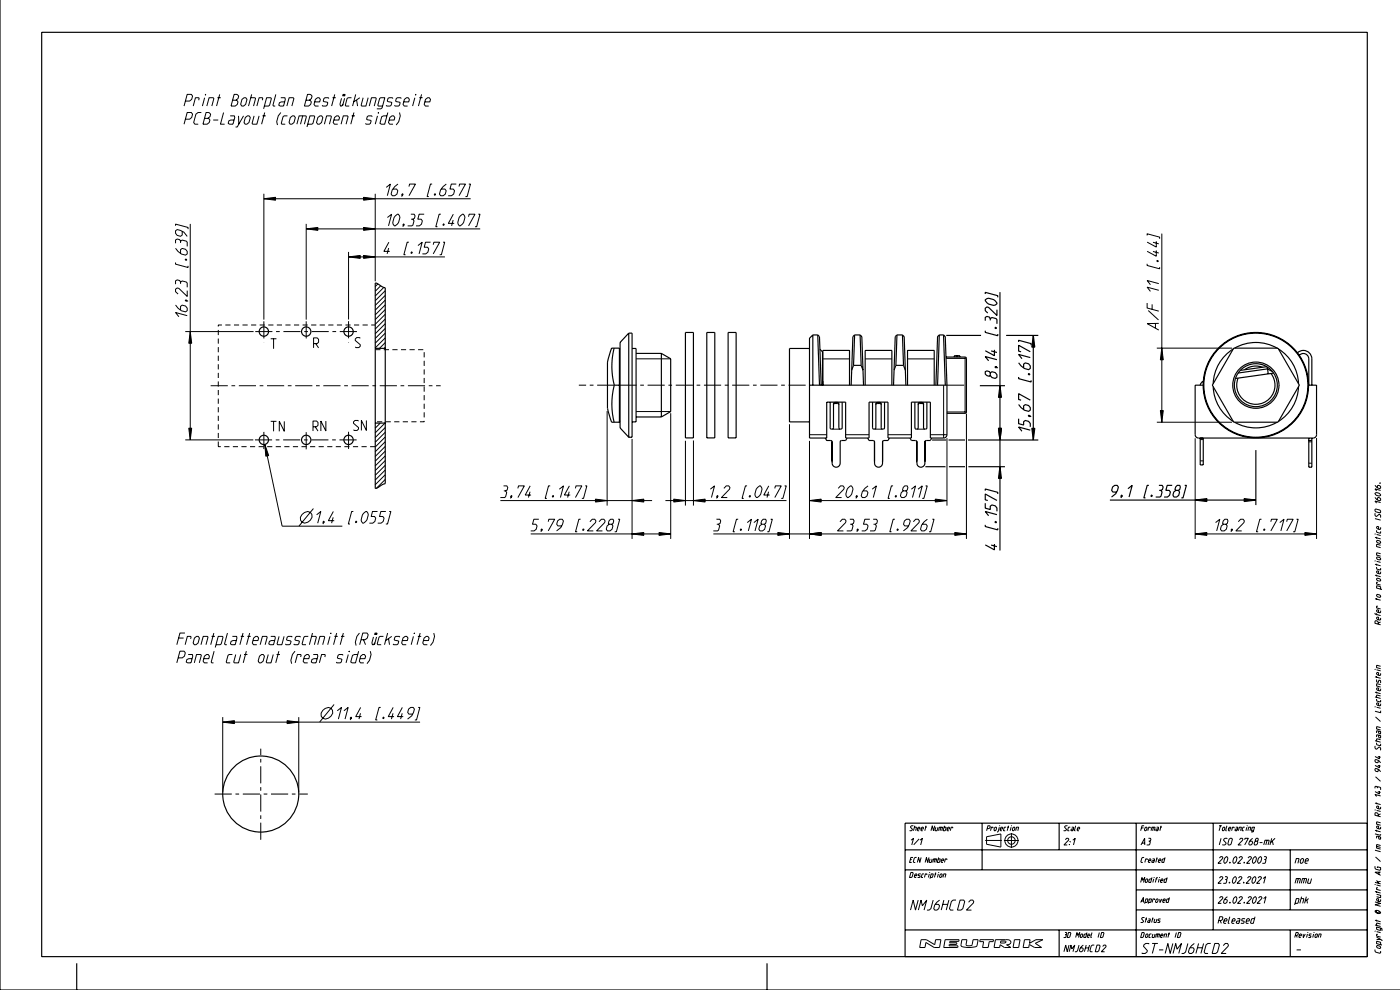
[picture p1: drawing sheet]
<svg xmlns="http://www.w3.org/2000/svg" width="420mm" height="297mm" viewBox="0 0 420 297" stroke-linecap="round" stroke-linejoin="round" font-family="sans-serif">
<g fill="none" stroke="#000" stroke-width=".3">
<path d="M55.6 30.3h1.2l.7-.5 .2-1-.3-.5h-1.3l-.9 3.5M55.6 35.7h1.2l.7-.5 .2-1-.3-.5h-1.3l-.9 3.5M59.6 30v-.7h-1l-.7 2.5M60.4 33.7h-1l-.7 .5-.6 2.5 .3 .5h1M61.3 35.5h1l.7-.5 .2-.8-.7-.5h-.7l-.9 3.5h1.2l.6-.5 .2-.7-.3-.5h-.3M61.4 29.3l-.7 2.5M61.6 28.3v.2zM62 31.8l.7-2.5h1.2l.2 .2-.6 2.3M63.9 36h1.5M65.2 29.3h1M65.9 28.3l-1 3.5M67 33.7l-.9 3.5h1.3"/>
<path d="M69 34.7h1.3l.1 .5-.5 2h-1l-.5-.2 .2-.8 .6-.2h1M69.7 30h1l.7-.5 .2-.7-.6-.5h-.8l-.9 3.5h1.2l.7-.5 .2-.8-.4-.5h-.3M71.5 34.7l.1 2.5M72.6 29.8l.6-.5h.5l.4 .5-.4 1.5-.7 .5h-.5l-.3-.5zM73 34.7l-1.9 3.4h-.5M73.6 35.2l.6-.5h.5l.4 .5-.4 1.5-.7 .5h-.5l-.3-.5zM75.2 29.3h1.2l.2 .2-.6 2.3M75.5 28.3l-1 3.5M76.2 34.7l-.6 2.3 .2 .2h1.2l.7-2.5M78.7 30v-.7h-1l-.7 2.5M78.7 34.7h1M79.3 31.8h1.2l.3-.3 .6-2-.2-.2h-1.3l-.8 3.3"/>
<path d="M79.4 33.7l-1 3.5M82.7 28.3l-.9 3.2 .2 .3h.5M84.2 29.3h1.2l.2 .5-.6 2h-1l-.4-.3 .2-.7 .6-.3h1M84.2 33.7l-.8 1-.4 1.8 .2 1M86 31.8l.7-2.5h1.2l.2 .2-.6 2.3M86.2 34.7h-1l-.3 .3-.6 2 .2 .2h1M87.1 35.2l.6-.5h.5l.4 .5-.4 1.5-.7 .5h-.5l-.3-.5zM89 37.2l.7-2.5h2l.2 .3-.6 2.2M90.8 34.7l-.7 2.5M91.7 30h1l.7-.5 .2-.7-.6-.5h-.8l-.9 3.5h1.2l.7-.5 .2-.8-.4-.5h-.3M92.3 37.2h1.2l.3-.2 .6-2-.2-.3h-1.3l-.9 3.4M94.4 30.5h1.5l.2-.7-.4-.5h-.5l-.6 .5-.4 1.5 .3 .5h1"/>
<path d="M95.3 35.2l.6-.5h.5l.4 .5-.4 1.5-.6 .5h-.5l-.4-.5zM97.3 37.2l.6-2.5h1.3l.2 .3-.6 2.2M98.6 29.5l-.2-.2h-1l-.3 .2-.2 .8 1.4 .5-.2 .7-.3 .3h-1l-.2-.3M99.7 29.3h1M100.1 36h1.5l.2-.8-.4-.5h-.5l-.6 .5-.4 1.5 .4 .5h1M100.4 28.3l-1 3.5M102.3 37.2l.6-2.5h1.3l.2 .3-.6 2.2M102.4 29.5l-.5 1.7 .2 .6h.3l.5-.6M102.9 28.3h.2l-.1 .4h-.2zM103.3 28.3h.2l-.1 .4h-.3zM103.3 29.5l-.6 2.3M105.4 29.3h-1l-.3 .2-.6 2 .2 .3h1"/>
<path d="M105.4 34.7h1M106.1 33.7l-.9 3.5M106.7 28.3l-1 3.5M106.9 30l.3 1.8M107.9 29.3l-1.8 1.2M108.9 29.3l-.6 2.2 .2 .3h1.2l.7-2.5M110.7 31.8l.7-2.5h1.2l.2 .2-.6 2.3M111.6 35l-.2-.3h-1l-.3 .3-.2 .7 1.4 .5-.2 .8-.3 .2h-1l-.2-.2M113.2 34.7l-.7 2.5M113.5 33.7l-.1 .3zM114.7 31.8h-1.2l-.2-.3 .5-2 .3-.2h1.3l-.8 3-.3 .3h-1.3M116.3 33.7l-.9 3.5h-1l-.5-.2 .6-2 .5-.3h1"/>
<path d="M116.7 36h1.5l.2-.8-.4-.5h-.5l-.6 .5-.4 1.5 .4 .5h1M117.8 29.5l-.2-.2h-1l-.3 .2-.2 .8 1.4 .5-.2 .7-.3 .3h-1l-.2-.3M119.8 33.7l.2 1-.4 1.8-.8 1M120.3 29.5l-.2-.2h-1l-.3 .2-.2 .8 1.4 .5-.2 .7-.3 .3h-1l-.2-.3M121.1 30.5h1.5l.2-.7-.4-.5h-.5l-.6 .5-.4 1.5 .3 .5h1M124.4 29.3l-.7 2.5M124.7 28.3l-.1 .2zM125.7 29.3h1M126.4 28.3l-.9 3.5M127.4 30.5h1.5l.2-.7-.4-.5h-.5l-.6 .5-.4 1.5 .4 .5h1M79.1 59.6l3.5-.5v.9zM79.1 58.1v37.7"/>
<path d="M79.1 59.6h62M109 59.1l3.5 .5-3.5 .4zM112.5 58.1v26.2M115.8 56.2l1.3-1-1 3.5M119.3 55.2l-.9 .7-.8 1-.3 1.3 .3 .5h.8l.6-.5 .3-1-.4-.5h-1.1M120.6 58.2h.2l-.3 .3zM120.8 58.3l-.4 .6M122.6 55.9l.2-.7h1.8l-2 3.5M129.6 55.2h-.5l-1 3.7h.5M130.4 58.1l.2 .2-.3 .2zM133.8 55.2l-.9 .7-.8 1-.3 1.3 .3 .5h.8l.6-.5 .3-1-.4-.5h-1.1M136.8 55.2h-1.5l-.4 1.5h1l.4 .5-.3 1-.6 .5h-1"/>
<path d="M137.6 55.9l.2-.7h1.8l-2 3.5M140.6 55.2h.5l-1 3.7h-.5M52.6 74.4l.8 1 1 .7 1.2 .4 .5-.4v-.8l-.5-.6-1-.3-.5 .4v1.1M52.6 78.7v.5l3.8 1v-.5M52.6 67.7v-.5l3.8 1v.5M54.1 72.8v-.5l.5-.4 1.3 .4 .2 .3v1.2M54.1 72.3l-.2-.5-.8-.2-.5 .3v1M54.6 69.4v1l-.5 .4-1-.3-.5-.6v-.7l.5-.4 1 .3 1 .5 1 1.2M55.6 77.7h.2l.2 .3h-.3zM57 67.1v64.7M91.8 68.6l3.5-.4v.8zM91.8 67.1v28.7"/>
<path d="M91.8 68.6h52.2M104.5 77l3.5-.4v.8zM104.5 75.5v20.2M104.5 77h28.9M109 76.6l3.5 .4-3.5 .4zM109 68.2l3.5 .4-3.5 .4zM116.2 65.2l1.2-1-.9 3.5M116.5 74.3l-.4 1.8M116.6 72.6l-1.5 2.7h1.8M118.6 64.7l.6-.5h.2l.4 .5a2.7 2.7 0 0 1-1.3 3h-.3l-.3-.5-.1-.5 .4-1.5zM121 67.2l.2-.1v.3l-.3 .1zM121.2 67.4l-.4 .5"/>
<path d="M122.6 72.6h-.5l-1 3.7h.5M123.2 64.2h1l.3 .5-.2 .7-.5 .3M123.3 65.7h.5l.3 .5-.3 1.2-.3 .3h-1.3M123.4 75.5l.2 .3-.3 .1zM125.3 73.6l1.3-1-.9 3.5M127.2 64.2h-1.5l-.4 1.5h1l.3 .5-.2 1-.7 .5h-1M129.1 72.6h-1.5l-.4 1.5h1l.4 .5-.3 1-.6 .5h-1M129.9 73.3l.2-.7h1.8l-2 3.5M132.2 64.2h-.5l-1 3.7h.5M132.9 72.6h.5l-1.1 3.7h-.5M133 67.1l.2 .2-.3 .2zM135.9 65.9l-.5 1.8"/>
<path d="M135.9 64.2l-1.5 2.7h1.8M138.1 64.7l.6-.5h.2l.4 .5a2.69 2.69 0 0 1-1.3 3h-.3l-.3-.5-.1-.5 .4-1.5zM140.5 64.9l.2-.7h1.7l-1.9 3.5M143.4 64.2h.5l-1 3.7h-.5M344 79.1v.5l3.7 1v-.5M344 70.6v-.5l3.7 1v.5M345.7 75.4l1.8 .4M345.7 72.6l1.8 .5M346.7 75v1.8l-2.7-1.5M346.7 72.3v1.7l-2.7-1.4M346.9 78.1h.2l.2 .3h-.2zM348.4 70v56.5"/>
<path d="M52.6 91.4l.8 1 1 .7 1.2 .4 .5-.4v-.8l-.5-.6-1-.3-.5 .4v1.1M54.1 85.1v-.5l.5-.4 1.3 .3 .2 .3v1.3M54.1 84.6l-.2-.5-.8-.2-.5 .3v1M55.5 99.4h20.5M55.6 89.9h.2l.2 .3zM55.8 89.9l.6 .4M56.1 94.6l-3.5-.9 1 1.2M56.1 87.1v1.7l-2.5-2.4-.5-.1-.5 .4v.7l.8 .7M57 99.4l.5 3.5h-.9zM113.3 85.1l-.8 .8M114.2 85.7l-1.7 1.6M115.1 86.1l-2.6 2.6"/>
<path d="M115.5 87.1l-3 3M115.5 88.5l-3 3M115.5 89.9l-3 3M115.5 91.4l-3 3M115.5 92.8l-3 3M115.5 94.2l-3 3M115.5 95.6l-3 3M115.5 97l-3 3M115.5 98.4l-3 3M115.5 99.8l-3 3M344 90.8v1.5l3.5 .9M344.3 93.1l3.1 2.8"/>
<path d="M345.5 91.2v1.5M346.5 97v1.3M347.5 96.9l-3.5 .1 3.5 1.9M347.5 87l-3.5-.9 1 1.2M347.5 85l-3.5-.9 1 1.2M81.2 101.5h1.7M82 101.5v3M94 103h1.1l.4-.5v-.8l-.4-.4h-1.1v3M94.7 103l.8 1.3M108 101.4l-.2-.2h-.8l-.5 .4v.4l1.5 1.3v.4l-.4 .5h-.9l-.2-.2M115.5 101.3l-3 3M115.5 102.7l-1.7 1.7"/>
<path d="M115.5 104.1l-.3 .3M190.7 107.5h10.4M246.7 107.6h8M259.4 107.6h8M272.1 107.6h8M283 115.4v15.9M283.7 107.4h6.1M289.4 107v16.9M346.9 104.3h22.5M348.4 104.3l.4 3.5h-.9zM55.5 131.8h20.4M56.6 128.3h.9l-.5 3.5z"/>
<path d="M79.4 133.2l1.2 3.3-.9 .2zM79.4 133.2l5.2 24.5h18.1M81.2 126.3h1.7M82 126.3v3M85.2 126.3v3l-1.5-3v3M93.9 127.9h1l.5-.4v-.9l-.5-.4h-1v3M94.5 127.9l.9 1.3M97.7 126.2v3l-1.5-3v3M107.5 126.2l-.2-.2h-.9l-.4 .4v.5l1.5 1.2v.5l-.4 .4h-.9l-.2-.2M109.9 126v3l-1.5-3v3M112.6 126.8l-.1 .1M114 126.8l-1.5 1.5"/>
<path d="M115.4 126.8l-2.9 2.9M115.5 128.1l-3 3M115.5 129.5l-3 3M115.5 131l-3 3M115.5 132.4l-3 3M115.5 133.8l-3 3M115.5 135.2l-3 3M115.5 136.6l-3 3M115.5 138l-3 3M115.5 139.4l-3 3M182.1 123.2v28.3M189.5 131.5v30"/>
<path d="M190.7 123.3h10.4M201.1 123.8v37.7M205.5 132.1v19.4M207.9 132v19.5M236.7 127.1v34.4M242.7 130.3h5.2M242.7 132.1v29.4M249.5 128.6h2.4M250.3 120.6v.3M251.1 120.6v.3M253.6 130.3h7M262.2 128.6h2.4"/>
<path d="M263 120.6v.3M263.8 120.6v.3M266.3 130.3h7M274.9 128.6h2.4M275.7 120.6v.3M276.5 120.6v.3M279 130.3h5M284 123.5h5.8M284 131.3v20.2M289.8 124v37.5M346.9 126.5h22.5M347.9 123h.9l-.4 3.5z"/>
<path d="M358.4 131.3v30.2M359.9 138.1h.9M359.9 131.7h.9M392.5 138.8h.9M392.5 132.4h.9M394.8 131.3v30.2M90.6 154.2l.7-.6 1-.3 .8 .3 .4 .6a2.14 2.14 0 0 1-2.9 2.3l-.5-.6v-.9zM94 152.4l-4.3 5.3M94.9 154.3l1.3-1-.9 3.5M97 156.3l.2 .1-.3 .2zM97.2 156.4l-.4 .6M99.9 155l-.5 1.8"/>
<path d="M100 153.3l-1.5 2.7h1.7M106 153.3h-.5l-1 3.7h.5M106.8 156.2l.2 .2-.4 .2zM109.1 153.8l.6-.5h.3l.3 .5a2.69 2.69 0 0 1-1.3 3h-.2l-.4-.5-.1-.5 .4-1.5zM113.2 153.3h-1.5l-.4 1.5h1l.4 .5-.3 1-.6 .5h-1M115.5 140.9l-3 3M115.5 142.3l-3 3M115.5 143.7l-2.6 2.6M115.7 153.3h-1.5l-.4 1.5h1l.4 .5-.3 1-.6 .5h-1M116.7 153.3h.5l-1 3.7h-.5M150 150h45.5M151 145.6h1l.3 .5-.2 .8-.5 .2"/>
<path d="M151.1 147.1h.5l.3 .5-.3 1.3-.3 .2h-1.3M153.3 148.6l.2-.1v.3l-.3 .1zM153.5 148.8l-.4 .6M155.3 146.4l.2-.8h1.7l-1.9 3.5M158.9 147.4l-.4 1.7M159 145.6l-1.5 2.8h1.7M161.6 155.6h-1.5l-.4 1.5h1l.3 .5-.2 1-.7 .5h-1M162.4 158.6l.2-.1v.3l-.3 .1zM162.6 158.8l-.4 .6M164.4 156.4l.2-.8h1.7l-1.9 3.5M165 145.6h-.5l-1 3.8h.5M165.8 148.5l.2 .3-.3 .1z"/>
<path d="M167.7 146.6l1.3-1-1 3.5M168.4 157.6h-1.1l-.4-.5 .3-1 .6-.5h.8l.3 .5-.2 1-.5 1-1.3 1M170.7 147.4l-.5 1.7M170.7 145.6l-1.5 2.8h1.8M172.5 146.4l.2-.8h1.8l-2 3.5M174.1 155.6h-.5l-1 3.8h.5M174.9 158.5l.2 .2-.3 .2zM175.5 145.6h.5l-1 3.8h-.5M176.9 156.4l.7-.8h.7l.4 .5-.1 .5-2.5 2.5h1.8M178.6 149.6l3.5 .4-3.5 .5zM179.6 156.4l.7-.8h.8l.3 .5-.1 .5-2.4 2.5h1.7M182.7 157.1l-.3-.2 .2-.8 .5-.5h.7l.2 .5-.2 .8-.4 .2 .4 .5-.3 1-.6 .5h-.8l-.3-.5 .2-1 .7-.5h.7"/>
<path d="M185.3 155.6h.5l-1 3.8h-.5M189.5 150l3.5-.4v.9zM197.6 159.6l3.5 .4-3.5 .5zM199.5 150h36.3M202 149.6l3.5 .4-3.5 .5zM207.9 150l3.5-.4v.9zM213 146.6l1.3-1-1 3.5M214.8 155.6h1l.3 .5-.2 .8-.5 .2M214.9 157.1h.5l.4 .5-.3 1.3-.4 .2h-1.2M215 148.6l.2-.1 .1 .3-.3 .1zM215.3 148.8l-.5 .6M217.1 146.4l.7-.8h.7l.4 .5-.1 .5-2.5 2.5h1.8"/>
<path d="M221.3 155.6h-.5l-1 3.8h.5M222.1 158.5l.2 .2-.3 .2zM224 145.6h-.5l-1 3.8h.5M224.1 156.6l1.2-1-.9 3.5M224.8 148.5l.2 .3-.3 .1zM226.1 156.6l1.2-1-.9 3.5M227.1 146.1l.7-.5h.2l.4 .5a2.7 2.7 0 0 1-1.3 3h-.3l-.3-.5-.2-.5 .5-1.5zM228.4 157.1l-.2-.2 .2-.8 .4-.5h.8l.2 .5-.2 .8-.4 .2 .4 .5-.3 1-.7 .5h-.7l-.4-.5 .3-1 .6-.5h.8M230.5 147.4l-.5 1.7M230.5 145.6l-1.5 2.8h1.8M231.1 155.6h.5l-1 3.8h-.5M232.3 146.4l.2-.8h1.8l-2 3.5"/>
<path d="M233.2 159.6l3.5 .4-3.5 .5zM235.3 145.6h.5l-1 3.8h-.5M242.7 150l3.5-.4v.9zM242.7 150h41.3M251.3 146.4l.7-.8h.8l.4 .5-.2 .5-2.4 2.5h1.8M251.9 156.4l.7-.8h.7l.4 .5-.1 .5-2.5 2.5h1.8M254.4 146.1l.6-.5h.3l.4 .5a2.69 2.69 0 0 1-1.3 3h-.3l-.4-.5-.1-.5 .4-1.5zM254.8 155.6h1l.3 .5-.2 .8-.5 .2M254.9 157.1h.5l.4 .5-.3 1.3-.4 .2h-1.2M256.8 148.6l.2-.1v.3l-.3 .1zM257 148.8l-.4 .6M257.1 158.6l.2-.1v.3l-.3 .1z"/>
<path d="M257.3 158.8l-.4 .6M260.3 145.6l-1 .8-.7 1-.4 1.2 .4 .5h.8l.6-.5 .3-1-.4-.5h-1.1M260.8 155.6h-1.5l-.4 1.5h1l.4 .5-.3 1-.6 .5h-1M261.5 146.6l1.3-1-.9 3.5M261.8 155.6h1l.3 .5-.2 .8-.5 .2M261.9 157.1h.5l.4 .5-.3 1.3-.4 .2h-1.2M267.8 145.6h-.5l-1 3.8h.5M268.3 155.6h-.5l-1 3.8h.5M268.6 148.5l.2 .2-.3 .2zM269.1 158.5l.2 .2-.3 .2zM270.9 147.1l-.3-.2 .2-.8 .5-.5h.7l.2 .5-.2 .8-.4 .2 .4 .5-.3 1-.6 .5h-.7l-.4-.5 .3-1 .6-.5h.7M272.4 157.6h-1.1l-.4-.5 .3-1 .6-.5h.8l.3 .5-.7 2-1.3 1"/>
<path d="M273.3 146.6l1.2-1-.9 3.5M273.9 156.4l.7-.8h.7l.4 .5-.1 .5-2.5 2.5h1.8M275.3 146.6l1.2-1-.9 3.5M277.5 145.6h.5l-1 3.8h-.5M278.1 155.6l-1 .8-.7 1-.4 1.2 .4 .5h.7l.7-.5 .2-1-.3-.5h-1.1M279.6 155.6h.5l-1 3.8h-.5M280.5 149.6l3.5 .4-3.5 .5zM286.3 159.6l3.5 .4-3.5 .5zM364.5 156.6l1.3-1-1 3.5M366.9 157.1l-.3-.2 .2-.8 .5-.5h.7l.2 .5-.2 .8-.4 .2 .4 .5-.3 1-.6 .5h-.8l-.3-.5 .2-1 .7-.5h.7M369.3 158.6l.2 .1-.3 .2zM369.5 158.8l-.4 .6"/>
<path d="M371.3 156.4l.7-.8h.8l.3 .5-.1 .5-2.4 2.5h1.7M378.3 155.6h-.5l-1 3.8h.5M379.1 158.5l.2 .2-.3 .2zM381.1 156.4l.2-.8h1.7l-1.9 3.5M383.8 156.6l1.2-1-.9 3.5M385.8 156.4l.2-.8h1.8l-2 3.5M388.8 155.6h.5l-1 3.8h-.5M391.3 159.6l3.5 .4-3.5 .5zM412.4 160.1h.1M412.3 152.7l.2-.2 1.3 .4 .2 .6-.2 .2-1.3-.3zM412.3 149.1a1.32 1.32 0 0 0 1.7 .8l-.2-.7-.5-.1-.3 .2v.5M412.3 147.8l.2-.1a1.3 1.3 0 0 1 1.5 .6l-.2 .3a1.3 1.3 0 0 1-1.5-.6z"/>
<path d="M412.3 145.4a1.32 1.32 0 0 0 1.7 .8l-.2-.6-.5-.2-.3 .2v.5M412.3 155.4l1.7 .5M412.4 153.8l-.1 .6 .2 .3 .3 .1 .7-.7 .3 .1 .2 .3-.1 .6M412.8 158.9l.1 .6 1 .3 .1-.6M413.7 144.7l.2 .1zM414 158v.5l-.2 .2-.8-.2-.2-.6h.6v.7M414 150.6l-1.7-.4 .5 .6M414 147l-1.7-.5 .5 .6M159.1 160h42M189.5 160l3.5-.4v.9zM213.9 160h75.9M242.7 160l3.5-.4v.9z"/>
<path d="M358.4 160l3.5-.4v.9zM358.4 160h36.4M412.4 168.1h.1M412.3 179.4l1.7 .5M412.3 172.4l1.7 .4M412.3 169.1l1.7 .5M412.3 161l1.7 .5M412.8 178.3l.2-.2 .8 .2 .2 .6-.2 .1-.8-.2zM412.8 173.4l.2-.1 .8 .2 .2 .5-.2 .2-.8-.2zM412.8 169.9l.1 .7 1 .2 .1-.6M412.8 167.1l.2-.2 .8 .2 .2 .6-.2 .1-.8-.2zM412.8 162.1l.2-.2 .8 .2 .2 .6-.2 .2-.8-.2z"/>
<path d="M412.8 160.9v.5M412.8 168.9v.5M412.8 172.2v.5M412.8 179.3v.5M412.8 168.2l1.2 .3M412.8 160.2l1.2 .3M413.1 174.5h-.3v.5l1.2 .3M414 176.6l-.1-.8-1.1-.2v.6l1.6 .5M414 171.3v.5l-.2 .2-.8-.2-.2-.5 .6-.1v.7M414 166l-1.2-.3v.7l1.2 .3M414 163.4l-1.2-.2v.6l1.2 .3M53.4 197.1h1.3l.6-.5 .3-1-.4-.5h-1.2l-1 3.5"/>
<path d="M53.6 191.2h1.5M55.5 189.7h-1.5l-1 3.5M56.4 196.1h1.3l.1 .5-.5 2h-1l-.5-.2 .2-.8 .6-.2h1M57.2 191.5v-.8h-1l-.7 2.5M58.3 198.6l.6-2.5h1.3l.2 .3-.6 2.2M58.3 191.2l.6-.5h.5l.4 .5-.4 1.5-.6 .5h-.5l-.4-.5zM60.3 193.2l.6-2.5h1.3l.2 .3-.6 2.2M61.1 197.4h1.5l.2-.8-.4-.5h-.5l-.6 .5-.4 1.5 .4 .5h1M63.4 190.7h1M64.1 189.7l-.9 3.5M64.2 195.1l-.9 3.3 .2 .2h.5M64.8 193.2h1.2l.3-.2 .6-2-.2-.3h-1.3l-.9 3.3"/>
<path d="M68.2 189.7l-.9 3.3 .2 .2h.5M69.7 190.7h1.2l.2 .5-.6 2h-1l-.4-.2 .2-.8 .6-.2h1M69.7 196.1h-1l-.3 .3-.6 2 .2 .2h1M70.7 196.1l-.6 2.3 .2 .2h1.2l.7-2.5M72.2 190.7h1M72.9 189.7l-1 3.5M73.2 196.1h1M73.9 195.1l-1 3.5M74.2 190.7h1M74.9 189.7l-1 3.5M75.9 192h1.5l.2-.8-.4-.5h-.5l-.6 .5-.4 1.5 .3 .5h1M77.8 196.6l.6-.5h.5l.4 .5-.4 1.5-.6 .5h-.5l-.4-.5z"/>
<path d="M78 193.2l.7-2.5h1.2l.2 .3-.6 2.2M80.4 196.1l-.6 2.3 .2 .2h1.3l.6-2.5M81.2 190.7h1.2l.2 .5-.6 2h-1l-.4-.2 .2-.8 .6-.2h1M82.9 196.1h1M83.6 195.1l-.9 3.5M83.7 190.7l-.6 2.3 .2 .2h1.2l.7-2.5M87.6 191l-.2-.3h-1l-.3 .3-.2 .7 1.4 .5-.2 .8-.3 .2h-1l-.2-.2M88.5 195.1l-.8 1-.5 1.8 .3 1M90.1 191l-.2-.3h-1l-.3 .3-.2 .7 1.4 .5-.2 .8-.3 .2h-1l-.2-.2M90.2 196.9v-.8h-1l-.7 2.5M91.1 197.4h1.5l.2-.8-.4-.5h-.5l-.6 .5-.4 1.5 .4 .5h1M92.4 190.7h-1l-.3 .3-.5 2 .2 .2h1"/>
<path d="M93.4 190.7h1.3l.2 .3-.6 2.2M93.7 189.7l-.9 3.5M93.9 196.1h1.3l.1 .5-.5 2h-1l-.5-.2 .2-.8 .6-.2h1M95.3 193.2l.6-2.5h1.3l.2 .3-.6 2.2M97.4 196.9v-.8h-1l-.6 2.5M98.9 190.7l-.6 2.5M99.2 189.7l-.1 .3zM100.3 190.7h1M101 189.7l-1 3.5M102.3 190.7h1M102.9 196.4l-.2-.3h-1l-.3 .3-.2 .7 1.3 .5-.2 .8-.3 .2h-1l-.2-.2M103 189.7l-1 3.5"/>
<path d="M104.4 196.1l-.6 2.5M104.7 195.1l-.1 .3zM107.5 195.1l-.9 3.5h-1l-.4-.2 .5-2 .6-.3h1M107.8 189.7l-.8 1-.4 1.8 .2 1M107.9 197.4h1.5l.2-.8-.3-.5h-.5l-.7 .5-.4 1.5 .4 .5h1M108.3 191.7h1.2l.6-.5 .3-1-.4-.5h-1.2l-.9 3.5M109 191.7l.6 1.5M111 195.1l.3 1-.5 1.8-.8 1M112 190.9l-.5 1.7 .2 .6h.3l.4-.6M112.5 189.7h.2l-.1 .5h-.3zM112.8 189.7h.3l-.1 .5h-.3zM112.9 190.9l-.6 2.3"/>
<path d="M115 190.7h-1l-.3 .3-.6 2 .2 .2h1M116.2 189.7l-.9 3.5M116.5 191.5l.3 1.7M117.5 190.7l-1.9 1.3M119.9 191l-.2-.3h-1l-.3 .3-.2 .7 1.4 .5-.2 .8-.3 .2h-1l-.2-.2M120.6 192h1.5l.2-.8-.3-.5h-.5l-.7 .5-.4 1.5 .4 .5h1M124 190.7l-.7 2.5M124.2 189.7v.3zM125.3 190.7h1M126 189.7l-.9 3.5M127 192h1.5l.2-.8-.4-.5h-.5l-.6 .5-.4 1.5 .3 .5h1M130.1 189.7l.2 1-.5 1.8-.7 1"/>
<path d="M412.3 183.7l.1 .4 1.6 .4M412.8 183.8v.6M413.1 181.7h-.3v.5l1.2 .3M413.3 187v-.6l-.3-.3-.5-.1-.2 .2v.6l1.7 .4M414 199.7l-1.2-.2v.6l1.2 .3M414 185.2v.5l-.2 .1-.8-.2-.2-.5 .6-.1v.7M414 183v.5l-.2 .2-.8-.2-.2-.6 .6-.1v.8M414 186.4l-.7 .3M66.8 216.4l3.5-.4v.8zM66.8 214.9v22.6M66.8 216.4h59.2M86.1 216l3.5 .4-3.5 .4z"/>
<path d="M89.6 214.9v22.6M96.8 212.9l.7-.6 1-.3 .8 .3 .4 .6a2.14 2.14 0 0 1-2.9 2.3l-.5-.6v-.8zM100.2 211.1l-4.3 5.3M101.1 213l1.3-1-.9 3.5M103.1 213l1.3-1-.9 3.5M105.2 215l.2-.1v.3l-.3 .1zM105.4 215.2l-.4 .6M108.1 213.8l-.5 1.7M108.2 212l-1.5 2.8h1.7M114.2 212h-.5l-1.1 3.8h.5M115 214.9l.1 .3-.3 .1zM117.8 213.8l-.4 1.7"/>
<path d="M117.9 212l-1.5 2.8h1.8M120.6 213.8l-.5 1.7M120.7 212l-1.5 2.8h1.7M123.7 214h-1.1l-.4-.5 .3-1 .7-.5h.7l.4 .5-.8 2-1.3 1M125.4 212h.5l-1 3.8h-.5M412.4 211.8h.1M412.4 200.6h.1M412.3 208.9l1.7 .4M412.3 207.4l1.7 .5M412.3 202.8l1.7 .5M412.5 214.8l1.5 1.4M412.8 209.5l.1 .6 1 .3 .1-.6"/>
<path d="M412.8 202.7v.5M412.8 207.3v.5M412.8 211.9l1.2 .4M412.8 200.7l1.2 .3M412.9 203.7v.7l.4 .1 .2-.7 .4 .1v.8M413.4 219.1l.1 .8 .4 .1 .1-.7-1.2-.2v.6M414 218.1l-1.2-.3v.7l1.2 .3M414 213v.6l-1.7-.5M414 210.9v.5l-.2 .1-.8-.1-.2-.6 .6-.1v.8M414 208.6l-1.1-.3-.1 .7M414 206.4v.5l-.2 .2-.8-.2-.2-.6 .6-.1v.8M414 205.2l-1.2-.2v.6l1.2 .3"/>
<path d="M414 201.8v.5l-.2 .1-.8-.2-.2-.5 .6-.1v.7M412.3 222l1.7 .4M412.4 223.6l-.1 .6 .2 .3h.3l.7-.6 .5 .3-.1 .6M412.5 232.8l1.5 1.3M412.8 222.6l.1 .6 1 .3 .1-.6M413 236.2l.3-.4 .6 .1 .1 .8M413 236l-.5-.4-.2 .2v.5M413.1 237.3l.9 .2M413.1 229.4l.9 .2M413.1 226.7l.9 .3M413.3 230.6v.5l-.3 .2-.7-.5 .2-.5 .5 .1 1 .9M413.3 227.9v.5l-.3 .2-.7-.4 .2-.6 .5 .1 1 .9"/>
<path d="M413.4 220.3l.1 .8 .4 .1 .1-.7-1-.3-.2 .1v.6M413.6 237.1v.8l-1.3-.7M413.6 229.2v.9l-1.3-.7M413.6 226.6v.8l-1.3-.7M414 238.5l-1.7-.4 .5 .6M414 221.7l-1.1-.3-.1 .7M273 257.6h.4M273.2 251.8l.7-.6-.5 2M273.8 257h-.7l-.4 1.5h.7M273.9 247.6l-.5-.1-.3 .2-.1 .2 .6 .6-.3 .5-.5-.1M274.2 247.9l.6 .1-.2 1M274.3 247.5l-.4 1.5"/>
<path d="M274.9 257l-.7 .2-.3 1 .5 .3M275.1 248.4h.7l-.1-.5-.5 .2-.2 .6 .6 .3M275.6 251.4l-1.6 1.8M275.9 251.8l.7-.6-.5 2M276.2 248.4h.6v-.5l-.5 .2-.2 .6 .6 .3M276.2 257l-.4 1.5-.3-1.5-.4 1.5M277.4 247.9h.4M277.7 247.5l-.4 1.5M278.6 257l-.4 1.5-.4-1.5-.4 1.5M278.9 257.4l-.2 1.1h.5l.3-1.1M279.7 258.5l.3-1.1h.8l-.2 1.1M280.3 247.5l-.4 1.5-.3-1.5-.4 1.5"/>
<path d="M280.4 257.4l-.3 1.1M280.6 247.9l-.2 1.1h.6l.3-1.1M281.4 249l.3-1.1h.9l-.2 1.1M281.5 257l-.4 1.5 .6-.1 .3-.9-.7-.1M282.2 247.9l-.3 1.1M282.3 257.9h.6l-.1-.5-.4 .2-.2 .6 .6 .3M283.2 247.5l-.4 1.5 .7-.1 .2-.9-.6-.1M283.9 257.7v-.3h-.4l-.3 1.1M284 248.4h.7l-.1-.5-.5 .2-.2 .6 .6 .3M285.7 248.2v-.3h-.5l-.3 1.1M295.8 250.8l4.3-.9v4l-4.3-.9zM296 248.3l.8-.2v-.6h-.6l-.4 1.5"/>
<path d="M297.7 248.2v-.3h-.4l-.3 1.1M298.2 248.1l.3-.2 .4 .2-.5 .9-.4-.3zM299.7 247.9l-.4 1.3-.3 .1M299.7 247.6h.1M299.9 248.4h.7l-.1-.5-.5 .2-.1 .6 .5 .3M301.7 247.9l-.6 .1-.2 .9 .5 .1M302.1 247.9h.5M302.4 247.5l-.4 1.5M303.2 247.9l-.3 1.1M303.3 247.6h.1M303.7 248.1l.3-.2 .4 .2-.5 .9-.4-.3zM304.6 249l.2-1.1h.6l-.2 1.1"/>
<path d="M319.5 251.6l.4-.4h.4l.2 .3-1.5 1.7h1M320.1 247.6l-.5-.1-.4 .4 .6 .6-.1 .2-.2 .3-.5-.1M320.6 253.2h.1M320.8 252.4h.1M320.9 247.9l-.5 .1-.3 .9 .5 .1M321.4 247.9h.5l-.2 1.1-.6-.1 .1-.4 .7-.1M321.7 251.8l.7-.6-.5 2M322.6 247.5l-.4 1.4 .3 .1M323 248.4h.7l-.1-.5-.5 .2-.1 .6 .5 .3M342.1 253.2l1.1-2 .1 2M342.3 248.1h.6M342.5 252.6h.7"/>
<path d="M343.1 247.5h-.7l-.4 1.5M343.1 257l-.7 .2-.3 1 .6 .3M343.3 248.1l.3-.2 .4 .2-.5 .9-.3-.3zM344 257.7v-.3h-.4l-.3 1.1M344.4 251.2h.6l.1 .3-.4 .6M344.4 257.9h.6v-.5l-.5 .2-.2 .6 .6 .3M344.4 252.1l.5 .3-.2 .7-.9 .1M344.9 248.2v-.3h-.4l-.3 1.1M345.1 249l.3-1.1h.9l-.2 1.1M345.6 257.4h.5l.1 .2-.2 .9-.6-.1v-.4l.7-.1M345.9 247.9l-.3 1.1M346.7 257.4h.4"/>
<path d="M346.8 247.9h.6v.2l-.2 .9-.6-.1 .1-.4 .6-.1M347 257l-.4 1.5M347.4 257.9h.6v-.5l-.5 .2-.2 .6 .6 .3M347.9 247.9h.4M348.2 247.5l-.4 1.5M349.4 257l-.4 1.5-.6-.1 .2-.9 .7-.1M365.5 247.5h.9M365.7 257.1l.4-.4h.4l.2 .3-1.5 1.7h1M366 247.5l-.4 1.5M366.1 251.2l-.5 2M366.7 248.1l.2-.2 .4 .2-.4 .9-.4-.3zM367.4 257l.4-.3 .3 .3a1.54 1.54 0 0 1-.7 1.7l-.4-.5z"/>
<path d="M367.9 247.5l-.4 1.4 .3 .1M368 251.4l-.7-.2-.4 .6 .8 .8-.1 .3-.4 .3-.6-.1M368.4 248.4h.6v-.5l-.5 .2-.2 .6 .6 .3M368.5 251.5l.4-.3h.4l.2 .3-.3 1.4-.4 .3h-.4l-.2-.3zM368.8 258.4l-.1 .2zM370 248.2v-.3h-.4l-.3 1.1M370.1 257l.4-.3 .3 .3a1.54 1.54 0 0 1-.7 1.7l-.4-.5zM370.6 247.9h.5l.1 .2-.3 .9-.6-.1 .1-.4 .7-.1M371.4 249l.2-1.1h.6l-.2 1.1M371.5 257.1l.4-.4h.4l.2 .3-1.4 1.7h1M371.7 251.6l.4-.4h.4l.2 .3-1.5 1.7h1M373.1 258.4l-.1 .2z"/>
<path d="M373.2 251.6l.1-.4h1l-1.1 2M373.2 247.9l-.5 .1-.3 .9 .6 .1M373.9 247.9l-.3 1.1M374 247.6h.1M374.2 249l.3-1.1h.5l-.2 1.1M374.2 257.1l.4-.4h.5l.2 .3-1.5 1.7h1M375.6 251.2a1.56 1.56 0 0 0-.9 2l.8-.3 .1-.5-.2-.3h-.6M375.9 249l-.6-.1 .2-.9 .7-.1-.4 1.3-.7 .1M376 257l.3-.3 .4 .3a1.54 1.54 0 0 1-.8 1.7l-.4-.5zM376.5 252.1v-.6l.3-.3h.4l-.2 1.7-.8 .3-.2-.3 .2-.5 .8-.3M377.5 257l.4-.3 .4 .3a1.54 1.54 0 0 1-.8 1.7l-.4-.5zM377.7 252.5h.9"/>
<path d="M378.9 253.2l.4-1.4h1.2l-.3 1.4M379.1 256.7h.5l.2 .3-.4 .6M379.1 257.6l.5 .3-.2 .7-.9 .1M379.9 251.8l-.3 1.4M381.3 251.2l-.5 2M381.5 252.1l.3 1.1M382.3 251.2l-1.3 1.4M388.3 258.7l.4-1.4h.7l-.2 1.4M390.1 257.6l.3-.3 .5 .3-.2 .8-.4 .3-.5-.3zM391.4 258h.8l.2-.4-.3-.3-.6 .3-.2 .8 .2 .3h.5M412.3 259.6v.6l.2 .3 1.3 .3 .2-.2v-.6l-1-.2v.3M412.3 249.9l1.6 .4 .1-.3"/>
<path d="M412.4 242.8h.1M412.3 254.8l1.7 .4M412.3 248.8l1.7 .5M412.3 240.7l1.7 .4M412.5 256.8l1.5 1.4M412.8 240.5v.5M412.8 248.7v.5M412.8 253.6l1.2 .4M412.8 242.9l1.2 .3M413.3 244.6v-.6l-.3-.3-.5-.2-.2 .2v.6l1.7 .5M413.4 250.7l.1 .7 .4 .1 .1-.7-1-.2h-.2v.6M414 253.4l-1.2-.2v1l1.2 .3"/>
<path d="M414 247.8v.5l-.2 .2-.8-.2-.2-.6 .6-.1v.8M414 246.6l-1.2-.2v.6l1.2 .3M414 241.8v.5l-.2 .2-.8-.2-.2-.6 .6-.1v.8M414 243.9l-.7 .3M273.1 261.5h.6l.1 .2-.3 1-.8 .3zM274.2 262.4h.7l-.1-.5-.5 .2-.2 .6 .6 .3M275.3 269.7l-.8 3-.7-3-.8 3M275.4 272.7l.8-3 .4 1.8 1.3-1.8-.8 3M276.1 262h-.7l-.1 .3 .6 .2-.2 .5-.5-.1M277.1 261.9l-.6 .1-.2 .9 .5 .1M277.9 262.2v-.3h-.4l-.3 1.1M278.7 261.9l-.3 1.1"/>
<path d="M278.8 261.6h.1M279 263l.6-.1 .2-1h-.6l-.3 1.4M279.8 269.7l-.7 2.6-.5 .4h-.7M280.3 261.9h.4M280.6 261.5l-.4 1.5M281.4 261.9l-.3 1.1M281.5 261.6h.1M281.8 269.7l-1.5 1.5-.3 1.1 .3 .4h.6l.6-.4 .2-.8-.3-.5h-.9M281.9 262.1l.3-.2 .3 .2-.4 .9-.4-.3zM282.7 271h1.5M282.7 263l.3-1.1h.6l-.2 1.1M283 269.7l-.8 3"/>
<path d="M284.5 269.7l-.8 3M286.7 269.7h-.9l-.5 .5-.6 2.1 .3 .4h.9M287.9 269.7h1.1l.3 .5-.6 2.1-.5 .4h-1.1zM290.4 270.4l.6-.7h.7l.3 .5-.1 .4-2.1 2.1h1.5M319.3 279.5h.5l.1 .2-.3 .4M320.4 279.5h.5l.2 .2-.3 1-.8 .3zM325.9 279.5l-.4 1.5-.6-.1 .3-.9 .6-.1M327.4 279.5l-.3 1.4 .3 .1M329.7 279.5l-.4 1.5M330.3 279.5h.6l.1 .2-.3 1-.8 .3zM342 264.5l.4-1.5 .2 .8 .7-.8-.4 1.5M342 270.5l.9-1.5v1.5"/>
<path d="M342.3 270h.6M342.4 279.5h.6l.1 .2-.3 1-.8 .3zM343.2 275.1l-.5-.1-.3 .2 .4 1-.2 .3-.5-.1M343.3 270.5l.7-.1 .1-1h-.5l-.4 1.4M343.5 275.4h.4M343.6 263.6l.2-.2 .4 .2-.4 .9-.4-.3zM343.8 275l-.4 1.5M344.4 275.4h.5v.2l-.2 .9-.6-.1 .1-.4 .7-.1M344.4 270.5l.7-.1 .1-1h-.5l-.4 1.4M345.3 279.9l-.6 .1-.2 .9 .5 .1M345.4 275.4h.5M345.4 263l-.4 1.5-.6-.1 .3-.9 .6-.1"/>
<path d="M345.7 279.9l-.2 1.1h.6l.3-1.1M345.7 275l-.4 1.5M346 263.4l-.3 1.1M346.1 263.1h.1M346.2 269.7v-.3h-.4l-.3 1.1M346.3 275.4l-.2 1.1h.5l.3-1.1M346.5 263.4h.5M346.7 269.6l.2-.2 .4 .2-.4 .9-.4-.3zM347.2 263l-.4 .1-.4 1.4M347.3 279.9l-.3 1.1M347.6 263.4l-.3 1.1M347.7 263.1h.1"/>
<path d="M347.8 269.4v1.1l.6-1.1M348 275.5h-.7l-.1 .3 .6 .2-.2 .5-.5-.1M348 263.9h.7l-.1-.5-.5 .2-.2 .6 .6 .3M348.7 269.9h.7l-.1-.5-.5 .2-.2 .6 .6 .3M350 263l-.4 1.5-.6-.1 .2-.9 .7-.1M350.3 279.9h.5M350.6 279.5l-.4 1.5M350.7 269l-.4 1.5-.6-.1 .2-.9 .7-.1M352.8 279.5l-.4 1.5M353.4 279.5h.6l.1 .2-.3 1-.8 .3zM365.5 275.9h.7l.3-.3 .2-.6-.2-.3h-.7l-.6 2M365.7 263.2l.4-.5h.4l.2 .3-1.5 1.7h1"/>
<path d="M365.7 269.2l.4-.5h.4l.2 .3-1.5 1.7h1M365.9 275.9l.3 .8M367 276h.9l.1-.4-.2-.3-.7 .3-.2 .8 .2 .3h.6M367.3 262.7h.6l.2 .3-.4 .6M367.4 263.6l.5 .3-.2 .7-.9 .1M368.1 268.7a1.56 1.56 0 0 0-1 2l.8-.3 .1-.5-.2-.3h-.6M368.7 264.4l-.1 .2zM368.8 274.7l-.5 1.9 .4 .1M368.8 270.4l-.1 .2zM369.4 276h.9l.1-.4-.2-.3-.7 .3-.2 .8 .2 .3h.6M370 263l.3-.3 .4 .3a1.55 1.55 0 0 1-.8 1.7l-.4-.6zM370.1 269l.4-.3 .3 .3a1.54 1.54 0 0 1-.7 1.7l-.4-.6z"/>
<path d="M371 275.3h.8l-.3 1.4-.8-.1 .1-.5 .9-.1M371.4 263.2l.4-.5h.4l.2 .3-1.5 1.7h1M371.5 269.2l.4-.5h.4l.2 .3-1.4 1.7h1M372.9 264.4v.2zM373.1 270.4l-.1 .2zM373.3 275.4h-.9l-.1 .5 .8 .2-.1 .5h-.9M373.7 276h.9l.1-.4-.2-.3-.7 .3-.2 .8 .2 .3h.6M374.1 263.2l.4-.5h.4l.2 .3-1.4 1.7h1M374.2 269.2l.4-.5h.5l.2 .3-1.5 1.7h1M375.8 263l.4-.3 .3 .3a1.54 1.54 0 0 1-.7 1.7l-.4-.6zM376 269l.3-.3 .4 .3a1.54 1.54 0 0 1-.8 1.7l-.4-.6zM376.3 274.7l-.5 2-.8-.1 .3-1.2 .9-.1"/>
<path d="M377.2 263.2l.4-.5h.5l.2 .3-1.5 1.7h1M377.4 269.2l.4-.5h.4l.2 .3-1.5 1.7h1M378.8 263.3l.7-.6-.6 2M378.9 269.3l.7-.6-.5 2M388.3 264.7l.4-1.4h1.2l-.3 1.4M388.3 270.7l.9-.1 .2-1.3h-.7l-.5 1.9M389.3 263.3l-.3 1.4M390.1 269.3l.9 .1-.4 1.3M390.2 264.7l.4-1.4h1.1l-.2 1.4M390.3 268.7l-.5 2M390.8 279.9v1.1l.6-1.1M391.2 263.3l-.4 1.4"/>
<path d="M391.7 268.7l-.5 2M391.9 269.7l.1 1M392.1 279.9l-.3 1.1M392.1 279.6h.1M392.4 263.3l-.2 1.4h.7l.4-1.4M392.4 269.3l-1 .7M393.2 280h-.6l-.1 .3 .6 .2-.1 .4h-.6M393.9 279.9l-.3 1.1M394 279.6h.1M412.4 279.1h.1M412.3 270.3l1.7 .4-1.7 .4 1.7 .5M412.4 265.1h.1"/>
<path d="M412.3 277.2l1.7 .4M412.3 275.8l1.7 .4M412.3 267.2l1.7 .4M412.3 264.4l1.7 .5M412.4 272.9a1.07 1.07 0 0 1 1.5 .8 1.07 1.07 0 0 1-1.5-.8zM412.8 268l1.2 .3v.6l-1.2-.2M412.8 279.2l1.2 .3M412.8 267v.5M412.8 275.6v.5M412.8 265.2l1.2 .3M412.8 263.8l.6 .9M412.8 273l-.1 .3 .4 .3 .5-.1-.2-.3"/>
<path d="M413.1 266.1h-.3v.4l1.2 .4M413.5 261.4v.6M414 278.1l-.1 .7-1-.2-.1-.8 1.4 .4 .2 .8M414 276.9l-1.1-.3-.1 .7M414 269.5v.5l-.2 .2-.8-.2-.2-.5 .6-.1v.7M414 261.4h-1.7l1.7 .9M414 264.2l-.9 .1M276.2 281.6h1.6l2.5 1.5 .3-1.5h1.5l-.4 2.4h-1.6l-2.5-1.6-.2 1.6h-1.6zM283.4 281.6h4.2l-.1 .5h-2.7l-.1 .4h2.2l-.1 .5h-2.1l-.1 .5h2.7l-.1 .5h-4.2zM288.4 281.6h1.5l-.2 1.6 .8 .3 .9-.3 .4-1.6h1.5l-.4 1.9-1.9 .4-2.5-.2-.3-.5zM293.9 281.6h4l-.1 .6h-1.2l-.3 1.8h-1.7l.4-1.8h-1.2zM300.1 282h1.3l.2 .3-.4 .3h-1.2z"/>
<path d="M302.5 283.1l.6-.7-.6-.7-4-.1-.4 2.4h1.7l.1-.9 1.3 .9h1.9l-1.3-.9h.7M304.2 281.6h1.7l-.4 2.4h-1.7zM307.2 281.6h1.7l-.2 1.1 1.9-1.1h2.1l-2.3 1.1 1.9 1.3h-2.1l-1.6-1-.1 1h-1.7zM319.4 280.1l.4 .2-.2 .6-.7 .1M320.6 283.2l-.6 2-.4-2-.6 2M320.6 285.2l.5-2 .3 1.2 .9-1.2-.6 2M322.5 281l.4-1.5 .2 .8 .7-.8-.4 1.5M323.6 283.2l-.5 1.7-.8 .3M324.1 280.1l.2-.2 .4 .2-.4 .9-.4-.3zM324.9 283.2a1.56 1.56 0 0 0-1 2l.8-.3 .1-.5-.2-.3h-.6M325.5 284.1h1M325.7 283.2l-.5 2"/>
<path d="M326.1 280.4h.7l-.1-.5-.5 .2-.2 .6 .6 .3M326.7 283.2l-.5 2M328.1 283.2h-.5l-.4 .3-.4 1.4 .2 .3h.6M328.9 283.2h.8l.2 .3-.4 1.4-.4 .3h-.7zM330.6 283.7l.4-.5h.5l.2 .3-1.5 1.7h1M343.6 280.1l.3-.2 .4 .2-.5 .9-.3-.3zM344.6 283l-.2-.3h-.8l-.6 .5-.1 .4 1.2 1.3-.2 .4-.5 .4h-.9l-.1-.2M345.5 282.7h1.7M346.3 282.7l-.8 3M346.5 281l.3-1.1h.8l-.1 1.1M347.5 284.7h1.3M348 280.4h.7l-.1-.5-.5 .2-.2 .6 .6 .3"/>
<path d="M349 281l.3-1.1h.5l-.2 1.1M351.7 282.7l-.8 3-.7-3-.8 3M351.7 285.7l.9-3 .4 1.8 1.3-1.8-.8 3M356.2 282.7l-.7 2.6-.5 .4h-.7M358.1 282.7l-1.4 1.5-.3 1.1 .3 .4h.6l.6-.4 .2-.8-.3-.5h-.9M359.1 284h1.5M359.4 282.7l-.8 3M360.9 282.7l-.8 3M363.1 282.7h-.9l-.5 .5-.6 2.1 .3 .4h.8M364.3 282.7h1l.4 .5-.6 2.1-.6 .4h-1zM366.8 283.4l.6-.7h.7l.3 .5-.1 .4-2.1 2.1h1.5M388.4 280.3l.8-.2v-.6h-.6l-.4 1.5"/>
<path d="M388.7 280.3l.3 .7M388.8 284.7h1.3M389.6 280.4h.6l-.1-.5-.5 .2-.1 .6 .6 .3M394.4 280.1l.3-.2 .4 .2-.5 .9-.3-.3zM395.3 281l.3-1.1h.5l-.2 1.1M412.3 284.6l.2 .8 1.3 .3 .2-.2v-.5M412.8 283.5l.2-.2 .8 .2 .2 .6-.2 .2-.8-.2zM412.8 280.8l1.6 1v.2M413.1 280.1l-.3-.1v.5l1.2 .3M414 283.1l-.1-.7-1.1-.2v.6l1.6 .4M414 281.5l-1.2 .1"/>
<circle cx="303.3" cy="251.9" r="1.12"/>
<circle cx="303.3" cy="251.9" r="1.97"/>
</g>
<g fill="none" stroke="#000" stroke-width=".35">
<path d="M0 0v296.7h419.9M12.5 9.7h397.5v277h-397.5zM112.5 84.8l3 1.4v58.8l-3 1.4zM188.5 99.8l-2.6 2.8v25.6l2.6 2.8M188.5 99.8v31.2M188.5 99.8h1v31.2h-1M205.5 99.6h2.4v31.6h-2.4zM211.9 99.6h2.4v31.6h-2.4zM218.3 99.6h2.4v31.6h-2.4zM295.4 89.9l.5-.4a2.7 2.7 0 0 1 3 1.3v.2l-.5 .4a2.7 2.7 0 0 1-3-1.3zM295.4 99.1v.5l3.8 1v-.5M295.4 88.1v-.5l3.8 1v.5"/>
<path d="M296.9 96v-.5l.5-.4 1.3 .4 .2 .3v1.2M296.9 95.5l-.2-.5-.8-.2-.5 .3v1M298.4 98.1h.2l.2 .3h-.3zM298.9 92.8v1.7l-2.5-2.4-.5-.1-.5 .4v.7l.8 .7M299.8 87.5v77.5M112.5 104.4h3M183.4 104.3h2.3v22.2h-2.3l-1.2-4.1v-13.9zM184.1 104.3a22.4 22.4 0 0 0 .1 11.1M184.2 115.4a22.4 22.4 0 0 0-.1 11.1M184.2 115.4h1.5M185.7 104.6h.2M189.5 104.4h1.2v22h-1.2"/>
<path d="M190.7 105.9h7.6M198.3 105.9v19.1M198.3 105.9l2.8 1.6v15.8l-2.8 1.7M242.7 104.4h-6v22h6M242.7 115.4h41.3M243.7 100.4l-1 1v29.9h5.2v-10.8h5.7v10.8h7v-10.8h5.7v10.8h7v-10.8h5.7v10.8h4a1 1 0 0 0 1-1v-14.9M243.7 100.4v15M243.7 100.4h1.5M245.2 100.4l.5 15M245.2 100.4l.5 .5 .5 14.5M245.9 104.7l.7 .7v10M246.7 115.1h.1"/>
<path d="M246.7 114.2h.1M246.7 115.4v-10.4h8v10.4M255.9 109.5h2.3M255.9 109.5l-.5 1.4M256.3 100.4l-.4 9.1M256.3 100.4l-.6 .5-.5 14.5M256.3 100.4h1.6M257.9 100.4l.3 9.1M257.9 100.4l.5 .5 .5 14.5M258.2 109.5l.6 1.4M259.4 115.4v-10.4h8v10.4M268.6 109.5h2.3"/>
<path d="M268.6 109.5l-.5 1.4M269 100.4l-.4 9.1M269 100.4l-.6 .5-.5 14.5M269 100.4h1.6M270.6 100.4l.3 9.1M270.6 100.4l.5 .5 .5 14.5M270.9 109.5l.6 1.4M272.1 115.4v-10.4h8v10.4M281.7 100.4l-.6 15M281.7 100.4l-.6 .5-.5 14.5M281.7 100.4h1.2M282.9 100.4l.6 15"/>
<path d="M282.9 100.4l.5 .5 .6 14.5M283.7 107h5.7l.4 .4-.1 16.3-.3 .2h-5.4M283.7 100.5h10.5M286.2 107v-.4h1.6v.4M286.9 106.6v.4M293.8 115.6h7.5M296.9 111.8v.7l.5 .6 1 .3 .5-.4v-.7l-.5-.6-1-.3-.5 .4-.2-.4-.8-.2-.5 .2v.7l.5 .5 .8 .2 .2-.3M297.2 105.2l1.7 .4M298.2 104.8v1.8l-2.8-1.5M298.4 109.9h.2l.2 .3zM298.6 109.9l.6 .4M298.9 107.8l-3.5-.9 1 1.2"/>
<path d="M299.8 115.6l.5 3.5h-.9zM301.7 100.5h9.6M305.4 108.7l.8 1 1 .7 1.2 .4 .5-.4v-.7l-.5-.7-1-.2-.5 .3v1.1M305.4 113v.5l3.8 1v-.5M305.4 102.5v-.5l3.8 1v.5M308.4 112h.2l.2 .3h-.3zM308.9 119.9l-3.5-1.9v1.7l.8 .2M308.9 107.2l-3.5-1 1 1.3M308.9 105.4l-3.5-1.9v1.7l.8 .2M309.8 100.5l.5 3.5h-.9zM309.8 100.5v31.4M360.8 115.4h-2.4v14.9a1 1 0 0 0 1 1h34.4a1 1 0 0 0 1-1v-14.9h-2.4"/>
<path d="M360.8 114.3l-.6 .4-.3 .7M363.8 115.9a12.8 12.8 0 0 0 6 10.4M369.8 104.6a12.8 12.8 0 0 0-6 10.4M369.9 104.3h13.3l6.4 11.1-6.4 11.1h-13.3l-6.4-11.1zM370.2 104.3a12.8 12.8 0 0 1 12.8 0M378.6 110.1a5.7 5.7 0 0 0-5.4 .7M379.8 109.9l-7.9 1.1M380 110l.3 2M381.1 111.9a5.7 5.7 0 0 1-3.7 9.2 5.7 5.7 0 0 1-6.1-7.8M381.6 111.4l-1.5-.9-8.8 1.3M381.9 111.8l-11.4 1.6M383.4 104.6a12.8 12.8 0 0 1 6 10.4"/>
<path d="M389.1 105.7a2.54 2.54 0 0 1 2.7-.5 2.54 2.54 0 0 1 1.6 2.4v7.8M389.4 115.9a12.8 12.8 0 0 1-6 10.4M389.6 106.5a1.62 1.62 0 0 1 1.8-.5 1.62 1.62 0 0 1 1.1 1.6v7.8M392.2 115.4a15.6 15.6 0 0 0-23.6-13.4 15.6 15.6 0 0 0 .5 27.2 15.6 15.6 0 0 0 23.1-13.8M112.5 126.8h3M185.7 126.2h.2M190.7 125h7.6M247.5 131.3l.4 .7h1.2l.4 .2v6.6a1.2 1.2 0 0 0 1.2 1.2 1.2 1.2 0 0 0 1.2-1.2l.1-6.6 .3-.2h1.3l.4-.7M248.9 120.5v7.7a.51 .51 0 0 0 .5 .4 .51 .51 0 0 0 .5-.4v-7.2l.4-.4h.9l.3 .3v7.3a.51 .51 0 0 0 .5 .4 .51 .51 0 0 0 .5-.4v-7.7M249.5 132.2v6.3M249.9 121.3l.4-.4h1l.2 .4M260.2 131.3l.4 .7h1.2l.4 .4"/>
<path d="M261.6 120.5v7.7a.51 .51 0 0 0 .5 .4 .51 .51 0 0 0 .5-.4v-7.2l.4-.4h.9l.3 .3v7.3a.51 .51 0 0 0 .5 .4 .51 .51 0 0 0 .5-.4v-7.7M262.2 138.1v.2M262.2 132.3v6.5a1.2 1.2 0 0 0 1.2 1.2 1.2 1.2 0 0 0 1.2-1.2l.1-6.5M262.6 121.3l.4-.4h1l.2 .4M264.7 138.1l-.1 .2M266.7 131.3l-.4 .7h-1.3l-.4 .4M272.9 131.3l.4 .7h1.2l.4 .4M274.3 120.5v7.7a.51 .51 0 0 0 .5 .4 .51 .51 0 0 0 .5-.4v-7.2l.4-.4h.9l.3 .3v7.3a.51 .51 0 0 0 .5 .4 .51 .51 0 0 0 .5-.4v-7.7M274.9 138.1v.2M274.9 132.3v6.5a1.2 1.2 0 0 0 1.2 1.2 1.2 1.2 0 0 0 1.2-1.2l.1-6.5M275.3 121.3l.4-.4h1l.2 .4M277.4 138.1l-.1 .2"/>
<path d="M277.5 139.9h6M279.4 131.3l-.4 .7h-1.3l-.4 .4M279.5 131.9h4.2M284.4 131.9h5M284.5 139.9h4.9M290.3 131.9h21M290.4 139.9h10.9M299.4 128.4h.9l-.5 3.5zM299.8 139.9l.5 3.5h-.9zM305.4 125.5v1.5l1.5 .4v-1l.5-.4 1 .3 .5 .6v1M305.4 121.2l.8 1 1 .7 1.2 .4 .5-.4v-.7l-.5-.7-1-.2-.5 .3v1.1M308.4 124.5h.2l.2 .3z"/>
<path d="M308.6 124.5l.6 .4M308.9 128.9l-3.5-.9 1 1.2M309.4 128.4h.9l-.5 3.5zM359.9 131.3v8h.9v-8M359.9 131.3h.9M370.2 126.5a12.8 12.8 0 0 0 12.8 0M376.6 134.9v16.5M392.5 131.3v8.7h.9v-8.7M392.5 132h.9M295.4 150.8v1.5l1.5 .4v-1l.5-.4 1 .3 .5 .6v1M295.4 157.3v.5l3.8 1v-.5M295.4 147v-.5l3.8 1v.5"/>
<path d="M298.4 156.3h.2l.2 .3h-.3zM298.9 154.2l-3.5-.9 1 1.3M298.9 150l-3.5-2v1.8l.8 .2M332.8 149.9h43.8M334.8 147.5h-1.1l-.4-.5 .3-1 .6-.5h.8l.4 .5-.8 2-1.3 1M336.3 148.5h.2l-.3 .3zM336.5 148.6l-.4 .6M338.2 146.5l1.3-1-.9 3.5M344.5 145.5h-.5l-1 3.7h.5M345.3 148.4l.2 .2-.3 .2zM347.5 145.5h1l.3 .5-.2 .7-.5 .3M347.6 147h.5l.4 .5-.4 1.2-.3 .3h-1.2"/>
<path d="M351.5 145.5h-1.5l-.4 1.5h1l.4 .5-.3 1-.6 .5h-1M352.6 147l-.3-.3 .2-.7 .5-.5h.7l.2 .5-.2 .7-.4 .3 .4 .5-.3 1-.6 .5h-.7l-.4-.5 .3-1 .6-.5h.7M355.2 145.5h.5l-1 3.7h-.5M358.4 149.9l3.5-.5v.9zM373.1 149.4l3.5 .5-3.5 .4zM297.2 163.3l1.7 .5M298.2 163v1.8l-2.8-1.5M271.4 254.7h138.6M294.5 246.7v14M317.6 246.7v8M340.7 246.7v40M363.8 246.7v32"/>
<path d="M386.9 254.7v18M410 246.7h-138.6v40M271.4 260.7h138.6M271.4 278.7h138.6M317.6 278.7v8M340.7 266.7h69.3M340.7 272.7h69.3M386.9 278.7v8M23 288.7v8M230 288.7v8"/>
<circle cx="79.1" cy="99.4" r="1.4"/>
<circle cx="91.8" cy="99.4" r="1.4"/>
<circle cx="104.5" cy="99.4" r="1.4"/>
<circle cx="376.6" cy="115.4" r="15.8"/>
<circle cx="376.6" cy="115.4" r="6.9"/>
<circle cx="376.6" cy="115.4" r="6.4"/>
<circle cx="79.1" cy="131.8" r="1.4"/>
<circle cx="91.8" cy="131.8" r="1.4"/>
<circle cx="104.5" cy="131.8" r="1.4"/>
<circle cx="78.2" cy="238" r="11.4"/>
</g>
<g fill="#000">
<path d="M79.1 59.6l3.5-.5v.9zM109 59.1l3.5 .5-3.5 .4zM91.8 68.6l3.5-.4v.8zM104.5 77l3.5-.4v.8zM109 76.6l3.5 .4-3.5 .4zM109 68.2l3.5 .4-3.5 .4zM57 99.4l.5 3.5h-.9zM299.8 115.6l.5 3.5h-.9zM309.8 100.5l.5 3.5h-.9zM348.4 104.3l.4 3.5h-.9zM56.6 128.3h.9l-.5 3.5zM79.4 133.2l1.2 3.3-.9 .2z"/>
<path d="M299.8 139.9l.5 3.5h-.9zM299.4 128.4h.9l-.5 3.5zM309.4 128.4h.9l-.5 3.5zM347.9 123h.9l-.4 3.5zM178.6 149.6l3.5 .4-3.5 .5zM189.5 150l3.5-.4v.9zM202 149.6l3.5 .4-3.5 .5zM207.9 150l3.5-.4v.9zM242.7 150l3.5-.4v.9zM280.5 149.6l3.5 .4-3.5 .5zM358.4 149.9l3.5-.5v.9zM373.1 149.4l3.5 .5-3.5 .4z"/>
<path d="M189.5 160l3.5-.4v.9zM197.6 159.6l3.5 .4-3.5 .5zM233.2 159.6l3.5 .4-3.5 .5zM242.7 160l3.5-.4v.9zM286.3 159.6l3.5 .4-3.5 .5zM358.4 160l3.5-.4v.9zM391.3 159.6l3.5 .4-3.5 .5zM66.8 216.4l3.5-.4v.8zM86.1 216l3.5 .4-3.5 .4z"/>
</g>
<path d="M112.5 104.8h14.7v21.6h-14.7M65.5 133.9v-36.5h47M112.5 133.9h-47" fill="none" stroke="#000" stroke-width=".3" stroke-dasharray="1.5 1" stroke-linecap="butt"/>
<g fill="none" stroke="#000" stroke-width=".3" stroke-dasharray="5.1 1.1 1.1 1.1" stroke-linecap="butt">
<path d="M76.5 99.4h30.9M79.1 96.3v6.3M91.8 96.3v6.2M104.5 96.2v6.4M63.2 115.6h68.9M184.2 115.4h-10.6M185.7 115.4h57M284 115.4h5.3M76.4 131.8h30.8M79.1 134.6v-5.6M91.8 134.7v-5.7M104.5 134.5v-5.5"/>
<path d="M64.4 238h27.9M78.2 251.7v-27.3M295.4 251.9h5M301 251.9h4.5M303.3 254.1v-4.5"/>
</g>
</svg>
